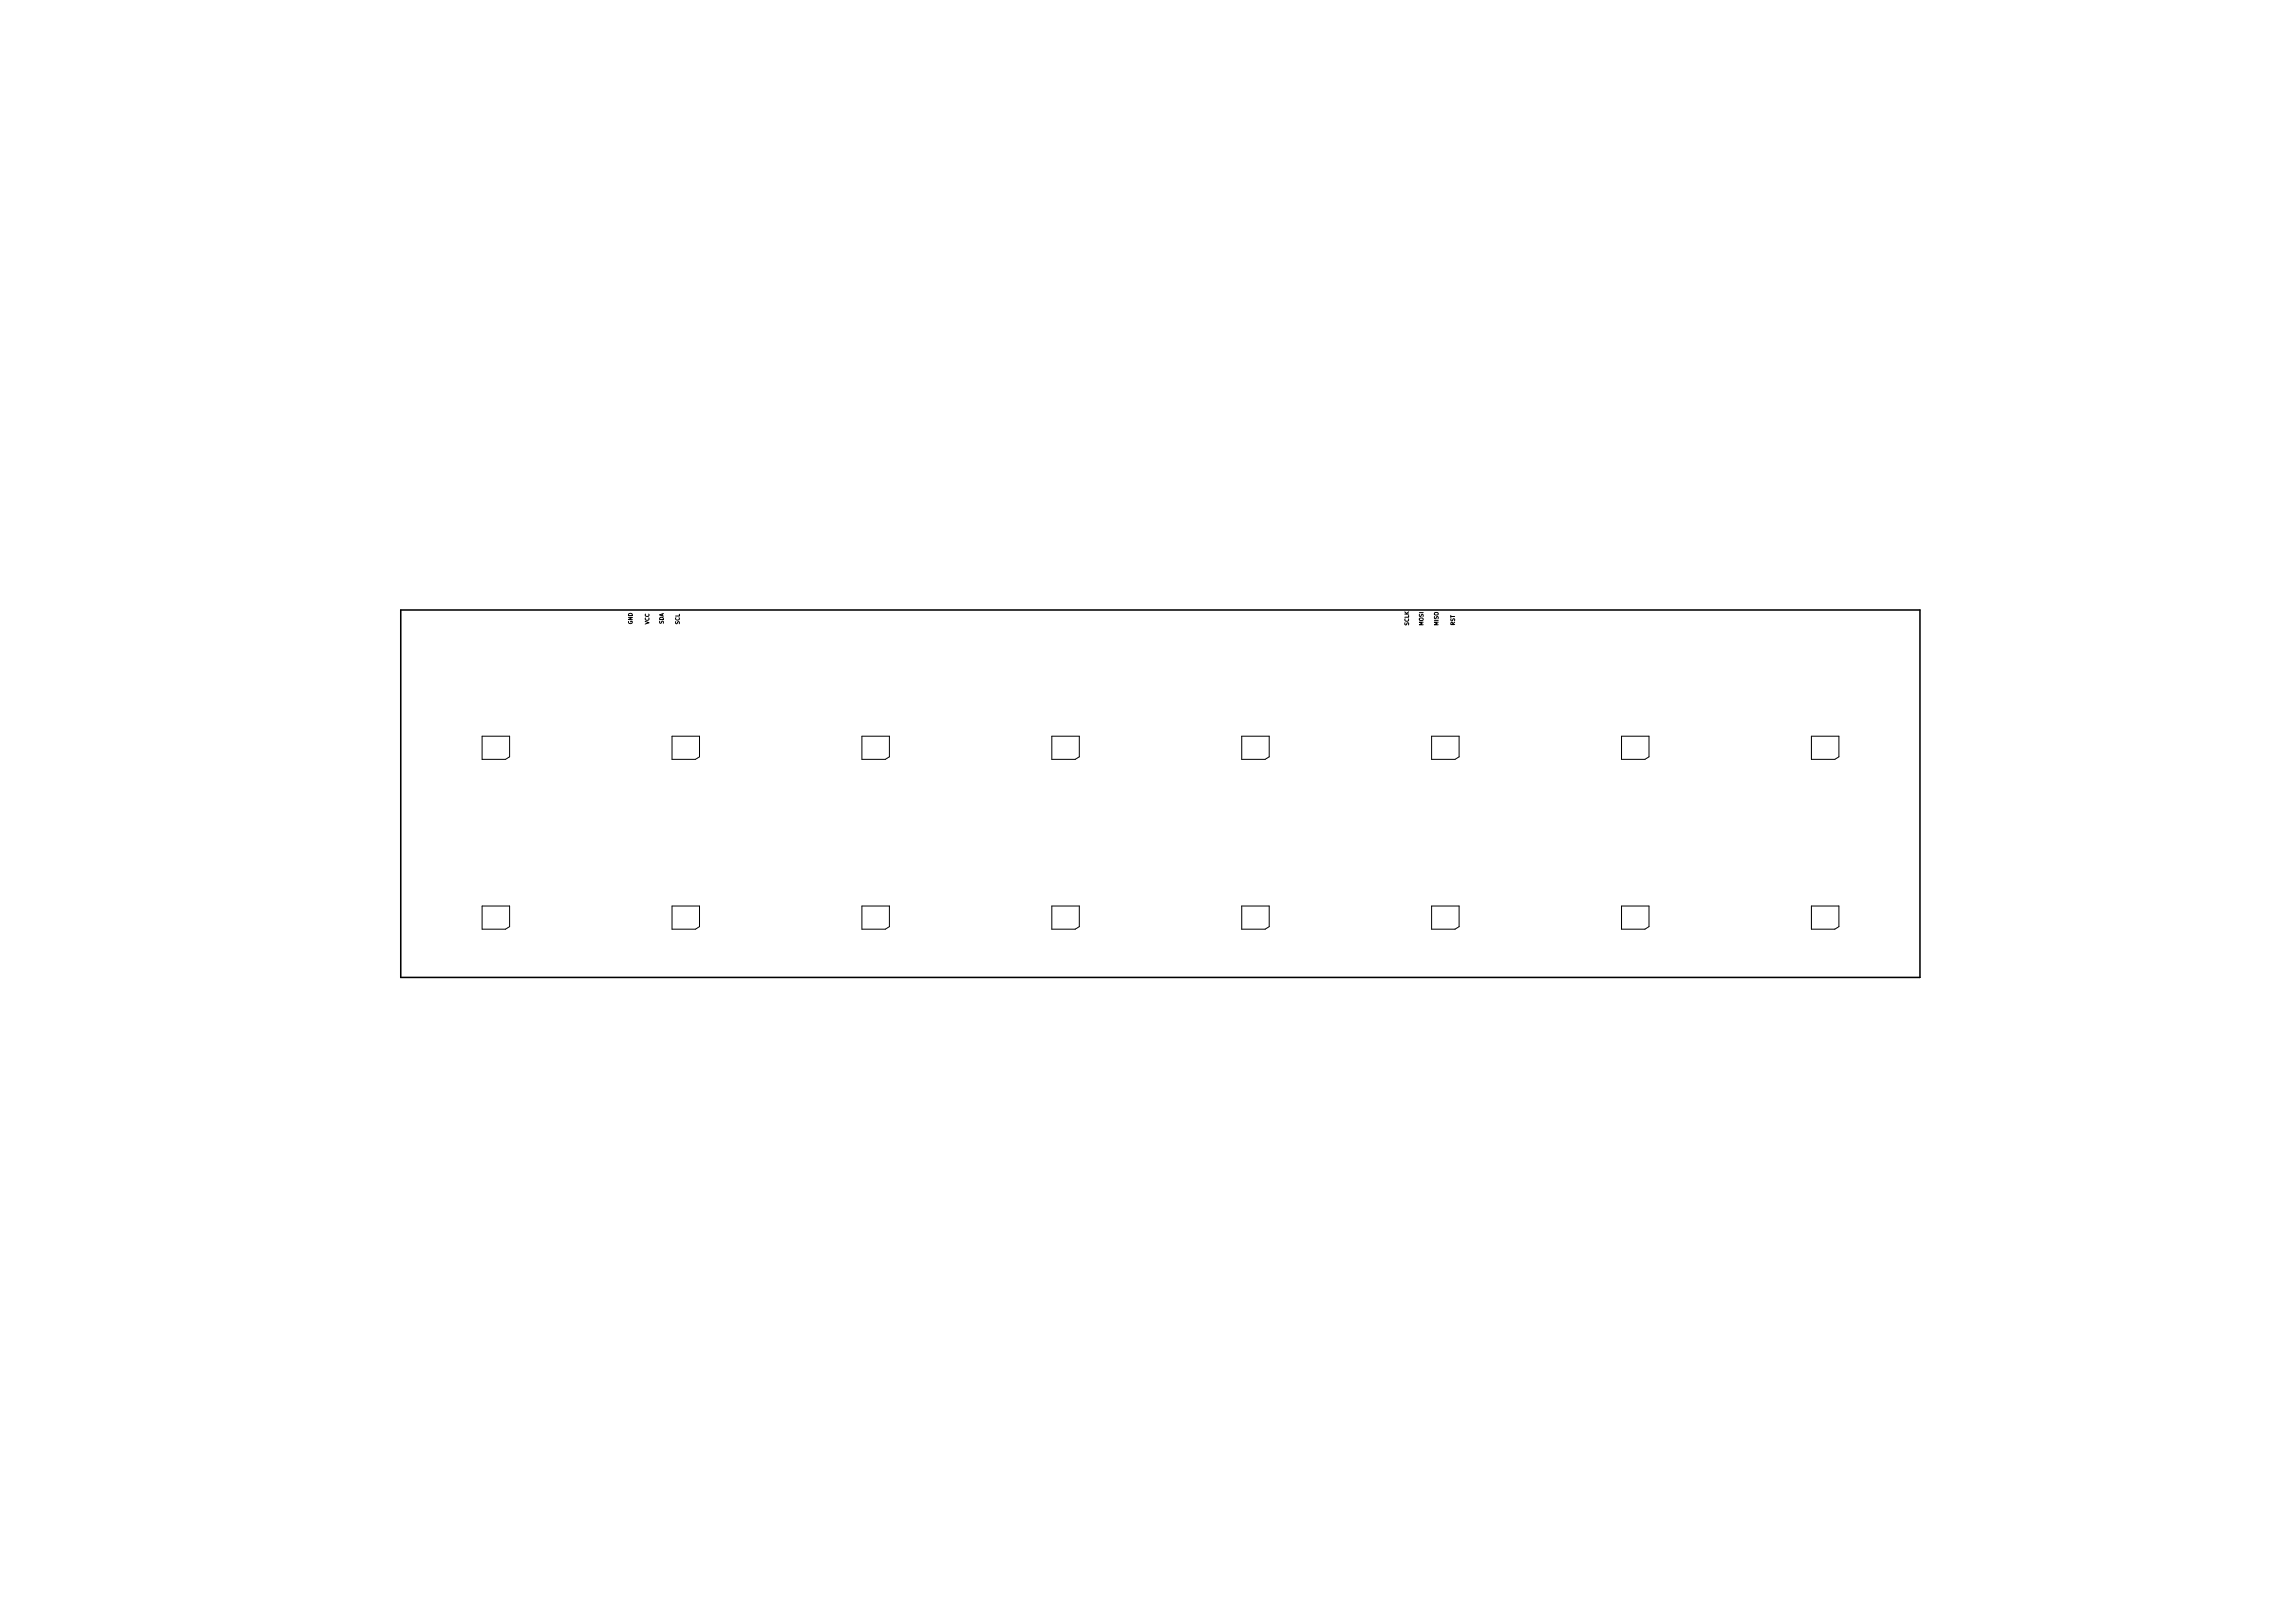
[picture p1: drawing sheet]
<svg xmlns="http://www.w3.org/2000/svg" width="297mm" height="210mm" viewBox="0 0 297 210" stroke-linecap="round" stroke-linejoin="round" font-family="sans-serif">
<defs><g id="words">
<g font-size=".7">
<text x="81.9" y="80.9" transform="rotate(-90 81.9 80.9)">GND</text>
<text x="84.1" y="80.9" transform="rotate(-90 84.1 80.9)">VCC</text>
<text x="86" y="80.9" transform="rotate(-90 86 80.9)">SDA</text>
<text x="88" y="80.9" transform="rotate(-90 88 80.9)">SCL</text>
<text x="182.5" y="81.1" transform="rotate(-90 182.5 81.1)">SCLK</text>
<text x="184.4" y="81" transform="rotate(-90 184.4 81)">MOSI</text>
<text x="186.3" y="81" transform="rotate(-90 186.3 81)">MISO</text>
<text x="188.5" y="81" transform="rotate(-90 188.5 81)">RST</text>
</g>
</g></defs>
<path d="M51.9 79h196.8v47.6h-196.8z" fill="none" stroke="#000" stroke-width=".2"/>
<g fill="none" stroke="#000" stroke-width=".13">
<path d="M62.5 95.4h3.5v2.6l-.5 .4h-3zM87.1 95.4h3.5v2.6l-.5 .4h-3zM111.7 95.4h3.5v2.6l-.5 .4h-3zM136.3 95.4h3.5v2.6l-.5 .4h-3zM160.9 95.4h3.5v2.6l-.5 .4h-3zM185.5 95.4h3.5v2.6l-.5 .4h-3zM210.1 95.4h3.5v2.6l-.5 .4h-3zM234.7 95.4h3.5v2.6l-.5 .4h-3zM62.5 117.4h3.5v2.6l-.5 .4h-3zM87.1 117.4h3.5v2.6l-.5 .4h-3zM111.7 117.4h3.5v2.6l-.5 .4h-3zM136.3 117.4h3.5v2.6l-.5 .4h-3z"/>
<path d="M160.9 117.4h3.5v2.6l-.5 .4h-3zM185.5 117.4h3.5v2.6l-.5 .4h-3zM210.1 117.4h3.5v2.6l-.5 .4h-3zM234.7 117.4h3.5v2.6l-.5 .4h-3z"/>
</g>
<g fill="#fff" stroke="#fff" stroke-width=".13">
<circle cx="83.2" cy="96.1" r=".2"/>
<circle cx="83.6" cy="101" r=".2"/>
<circle cx="110.1" cy="104" r=".2"/>
<circle cx="134.8" cy="104.5" r=".2"/>
<circle cx="220.3" cy="103.8" r=".2"/>
<circle cx="127.4" cy="108.6" r=".2"/>
<circle cx="141.8" cy="105.5" r=".2"/>
<circle cx="96.8" cy="87.2" r=".2"/>
<circle cx="66.9" cy="101.1" r=".2"/>
<circle cx="145.6" cy="110.3" r=".2"/>
<circle cx="78.1" cy="118.6" r=".2"/>
<circle cx="157.1" cy="97.7" r=".2"/>
<circle cx="151.4" cy="108.8" r=".2"/>
<circle cx="64.1" cy="101.5" r=".2"/>
<circle cx="166.6" cy="119.6" r=".2"/>
<circle cx="97" cy="105.3" r=".2"/>
<circle cx="151.5" cy="92.5" r=".2"/>
<circle cx="83.1" cy="119.6" r=".2"/>
<circle cx="107.7" cy="119.6" r=".2"/>
<circle cx="198.7" cy="108.6" r=".2"/>
<circle cx="215.7" cy="119.6" r=".2"/>
<circle cx="92.9" cy="97.6" r=".2"/>
<circle cx="206" cy="97.6" r=".2"/>
<circle cx="165.6" cy="103.8" r=".2"/>
<circle cx="192.2" cy="103.1" r=".2"/>
<circle cx="92.7" cy="119.6" r=".2"/>
<circle cx="181.6" cy="97.6" r=".2"/>
<circle cx="177.5" cy="89.4" r=".2"/>
<circle cx="152.4" cy="84.3" r=".2"/>
<circle cx="158" cy="103.2" r=".2"/>
<circle cx="146" cy="89.5" r=".2"/>
<circle cx="117.4" cy="97.6" r=".2"/>
<circle cx="240.3" cy="97.6" r=".2"/>
<circle cx="166.4" cy="97.6" r=".2"/>
<circle cx="107.9" cy="97.6" r=".2"/>
<circle cx="230.7" cy="119.6" r=".2"/>
<circle cx="126" cy="91.7" r=".2"/>
<circle cx="157" cy="119.6" r=".2"/>
<circle cx="81.8" cy="86.1" r=".2"/>
<circle cx="150" cy="92.6" r=".2"/>
<circle cx="240.4" cy="119.6" r=".2"/>
<circle cx="58.6" cy="101.6" r=".2"/>
<circle cx="146.4" cy="97" r=".2"/>
<circle cx="83.2" cy="97.6" r=".2"/>
<circle cx="230.5" cy="97.6" r=".2"/>
<circle cx="58.5" cy="97.6" r=".2"/>
<circle cx="58.5" cy="119.6" r=".2"/>
<circle cx="132.2" cy="97.6" r=".2"/>
<circle cx="117.4" cy="119.5" r=".2"/>
<circle cx="225.5" cy="91.8" r=".2"/>
<circle cx="191.1" cy="97.6" r=".2"/>
<circle cx="124.7" cy="104.9" r=".2"/>
<circle cx="145.9" cy="93.8" r=".2"/>
<circle cx="142.4" cy="100" r=".2"/>
<circle cx="132.3" cy="119.7" r=".2"/>
<circle cx="141.9" cy="97" r=".2"/>
<circle cx="191.1" cy="119.6" r=".2"/>
<circle cx="206" cy="119.6" r=".2"/>
<circle cx="141.9" cy="119.6" r=".2"/>
<circle cx="179.1" cy="103.8" r=".2"/>
<circle cx="97.9" cy="89.5" r=".2"/>
<circle cx="198.9" cy="92.7" r=".2"/>
<circle cx="150.4" cy="113.4" r=".2"/>
<circle cx="238.1" cy="104.6" r=".2"/>
<circle cx="165.7" cy="101.8" r=".2"/>
<circle cx="170.4" cy="104.6" r=".2"/>
<circle cx="224.8" cy="108.8" r=".2"/>
<circle cx="68.1" cy="97.6" r=".2"/>
<circle cx="156.2" cy="105.8" r=".2"/>
<circle cx="181.6" cy="119.6" r=".2"/>
<circle cx="68.1" cy="119.6" r=".2"/>
<circle cx="173.9" cy="109.3" r=".2"/>
<circle cx="215.7" cy="97.6" r=".2"/>
<circle cx="168.2" cy="102.6" r=".2"/>
<circle cx="153" cy="108.8" r=".2"/>
<circle cx="99.9" cy="89.6" r=".2"/>
<circle cx="146" cy="106.5" r=".2"/>
<circle cx="155.3" cy="99.2" r=".2"/>
<circle cx="61.5" cy="117.1" r=".2"/>
<circle cx="106.1" cy="90.4" r=".2"/>
<circle cx="156.6" cy="101.3" r=".2"/>
<circle cx="151.9" cy="96.6" r=".2"/>
<circle cx="148.2" cy="87.5" r=".2"/>
<circle cx="58" cy="96.1" r=".2"/>
<circle cx="140.1" cy="100" r=".2"/>
<circle cx="204.2" cy="119.7" r=".2"/>
<circle cx="145.7" cy="99" r=".2"/>
<circle cx="204.8" cy="100.5" r=".2"/>
<circle cx="187.7" cy="100.8" r=".2"/>
<circle cx="202.7" cy="89.7" r=".2"/>
<circle cx="145.3" cy="95.1" r=".2"/>
<circle cx="155.9" cy="93.7" r=".2"/>
<circle cx="145.2" cy="96.6" r=".2"/>
<circle cx="155.9" cy="95.2" r=".2"/>
<circle cx="228.6" cy="102" r=".2"/>
<circle cx="68.2" cy="118.1" r=".2"/>
<circle cx="200.7" cy="89.7" r=".2"/>
<circle cx="198.7" cy="89.6" r=".2"/>
<circle cx="155.2" cy="104.6" r=".2"/>
<circle cx="139.2" cy="105.5" r=".2"/>
<circle cx="101.9" cy="89.7" r=".2"/>
<circle cx="101.9" cy="104.7" r=".2"/>
<circle cx="104.2" cy="104.9" r=".2"/>
<circle cx="104" cy="89.8" r=".2"/>
<circle cx="137.8" cy="105.2" r=".2"/>
<circle cx="156.3" cy="104.6" r=".2"/>
<circle cx="68.7" cy="104.9" r=".2"/>
<circle cx="69.6" cy="97.6" r=".2"/>
<circle cx="196.6" cy="89.6" r=".2"/>
<circle cx="125.7" cy="81.1" r="1.4"/>
<circle cx="187.2" cy="113.8" r="1.99"/>
<circle cx="182.1" cy="113.8" r=".87"/>
<circle cx="192.3" cy="113.8" r=".87"/>
<circle cx="183.4" cy="111.3" r=".75"/>
<circle cx="189.8" cy="108.7" r=".75"/>
<circle cx="157.5" cy="91.8" r=".87"/>
<circle cx="162.6" cy="91.8" r="1.99"/>
<circle cx="167.7" cy="91.8" r=".87"/>
<circle cx="158.8" cy="89.3" r=".75"/>
<circle cx="165.2" cy="86.7" r=".75"/>
<circle cx="132.9" cy="113.8" r=".87"/>
<circle cx="138" cy="113.8" r="1.99"/>
<circle cx="143.1" cy="113.8" r=".87"/>
<circle cx="134.2" cy="111.3" r=".75"/>
<circle cx="140.6" cy="108.7" r=".75"/>
<circle cx="64.2" cy="113.8" r="1.99"/>
<circle cx="69.3" cy="113.8" r=".87"/>
<circle cx="59.1" cy="113.8" r=".87"/>
<circle cx="60.4" cy="111.3" r=".75"/>
<circle cx="66.8" cy="108.7" r=".75"/>
<circle cx="174.9" cy="81.1" r="1.4"/>
<circle cx="206.7" cy="91.8" r=".87"/>
<circle cx="216.9" cy="91.8" r=".87"/>
<circle cx="211.8" cy="91.8" r="1.99"/>
<circle cx="208" cy="89.3" r=".75"/>
<circle cx="214.4" cy="86.7" r=".75"/>
<circle cx="59.1" cy="91.8" r=".87"/>
<circle cx="69.3" cy="91.8" r=".87"/>
<circle cx="64.2" cy="91.8" r="1.99"/>
<circle cx="60.4" cy="89.3" r=".75"/>
<circle cx="66.8" cy="86.7" r=".75"/>
<circle cx="231.3" cy="91.8" r=".87"/>
<circle cx="241.5" cy="91.8" r=".87"/>
<circle cx="236.4" cy="91.8" r="1.99"/>
<circle cx="232.6" cy="89.3" r=".75"/>
<circle cx="239" cy="86.7" r=".75"/>
<circle cx="211.8" cy="113.8" r="1.99"/>
<circle cx="206.7" cy="113.8" r=".87"/>
<circle cx="216.9" cy="113.8" r=".87"/>
<circle cx="208" cy="111.3" r=".75"/>
<circle cx="214.4" cy="108.7" r=".75"/>
<circle cx="182.1" cy="91.8" r=".87"/>
<circle cx="187.2" cy="91.8" r="1.99"/>
<circle cx="192.3" cy="91.8" r=".87"/>
<circle cx="183.4" cy="89.3" r=".75"/>
<circle cx="189.8" cy="86.7" r=".75"/>
<circle cx="83.7" cy="91.8" r=".87"/>
<circle cx="88.8" cy="91.8" r="1.99"/>
<circle cx="93.9" cy="91.8" r=".87"/>
<circle cx="85" cy="89.3" r=".75"/>
<circle cx="91.4" cy="86.7" r=".75"/>
<circle cx="118.5" cy="91.8" r=".87"/>
<circle cx="108.3" cy="91.8" r=".87"/>
<circle cx="113.4" cy="91.8" r="1.99"/>
<circle cx="109.6" cy="89.3" r=".75"/>
<circle cx="116" cy="86.7" r=".75"/>
<circle cx="118.5" cy="113.8" r=".87"/>
<circle cx="113.4" cy="113.8" r="1.99"/>
<circle cx="108.3" cy="113.8" r=".87"/>
<circle cx="109.6" cy="111.3" r=".75"/>
<circle cx="116" cy="108.7" r=".75"/>
<circle cx="224.1" cy="81.1" r="1.4"/>
<circle cx="167.7" cy="113.8" r=".87"/>
<circle cx="157.5" cy="113.8" r=".87"/>
<circle cx="162.6" cy="113.8" r="1.99"/>
<circle cx="158.8" cy="111.3" r=".75"/>
<circle cx="165.2" cy="108.7" r=".75"/>
<circle cx="76.5" cy="81.1" r="1.4"/>
<circle cx="132.9" cy="91.8" r=".87"/>
<circle cx="143.1" cy="91.8" r=".87"/>
<circle cx="138" cy="91.8" r="1.99"/>
<circle cx="134.2" cy="89.3" r=".75"/>
<circle cx="140.6" cy="86.7" r=".75"/>
<circle cx="236.4" cy="113.8" r="1.99"/>
<circle cx="241.5" cy="113.8" r=".87"/>
<circle cx="231.3" cy="113.8" r=".87"/>
<circle cx="232.6" cy="111.3" r=".75"/>
<circle cx="239" cy="108.7" r=".75"/>
<circle cx="88.8" cy="113.8" r="1.99"/>
<circle cx="93.9" cy="113.8" r=".87"/>
<circle cx="83.7" cy="113.8" r=".87"/>
<circle cx="85" cy="111.3" r=".75"/>
<circle cx="91.4" cy="108.7" r=".75"/>
<circle cx="125.7" cy="124.6" r="1.4"/>
<circle cx="182.2" cy="82.1" r=".38"/>
<circle cx="184.2" cy="82.1" r=".38"/>
<circle cx="186.2" cy="82.1" r=".38"/>
<circle cx="188.2" cy="82.1" r=".38"/>
<circle cx="81.8" cy="82.1" r=".37"/>
<circle cx="83.8" cy="82.1" r=".37"/>
<circle cx="85.8" cy="82.1" r=".37"/>
<circle cx="87.8" cy="82.1" r=".37"/>
<circle cx="76.5" cy="124.6" r="1.4"/>
<circle cx="224.1" cy="124.6" r="1.4"/>
<circle cx="174.9" cy="124.6" r="1.4"/>
</g>
<use href="#words"/>
</svg>
